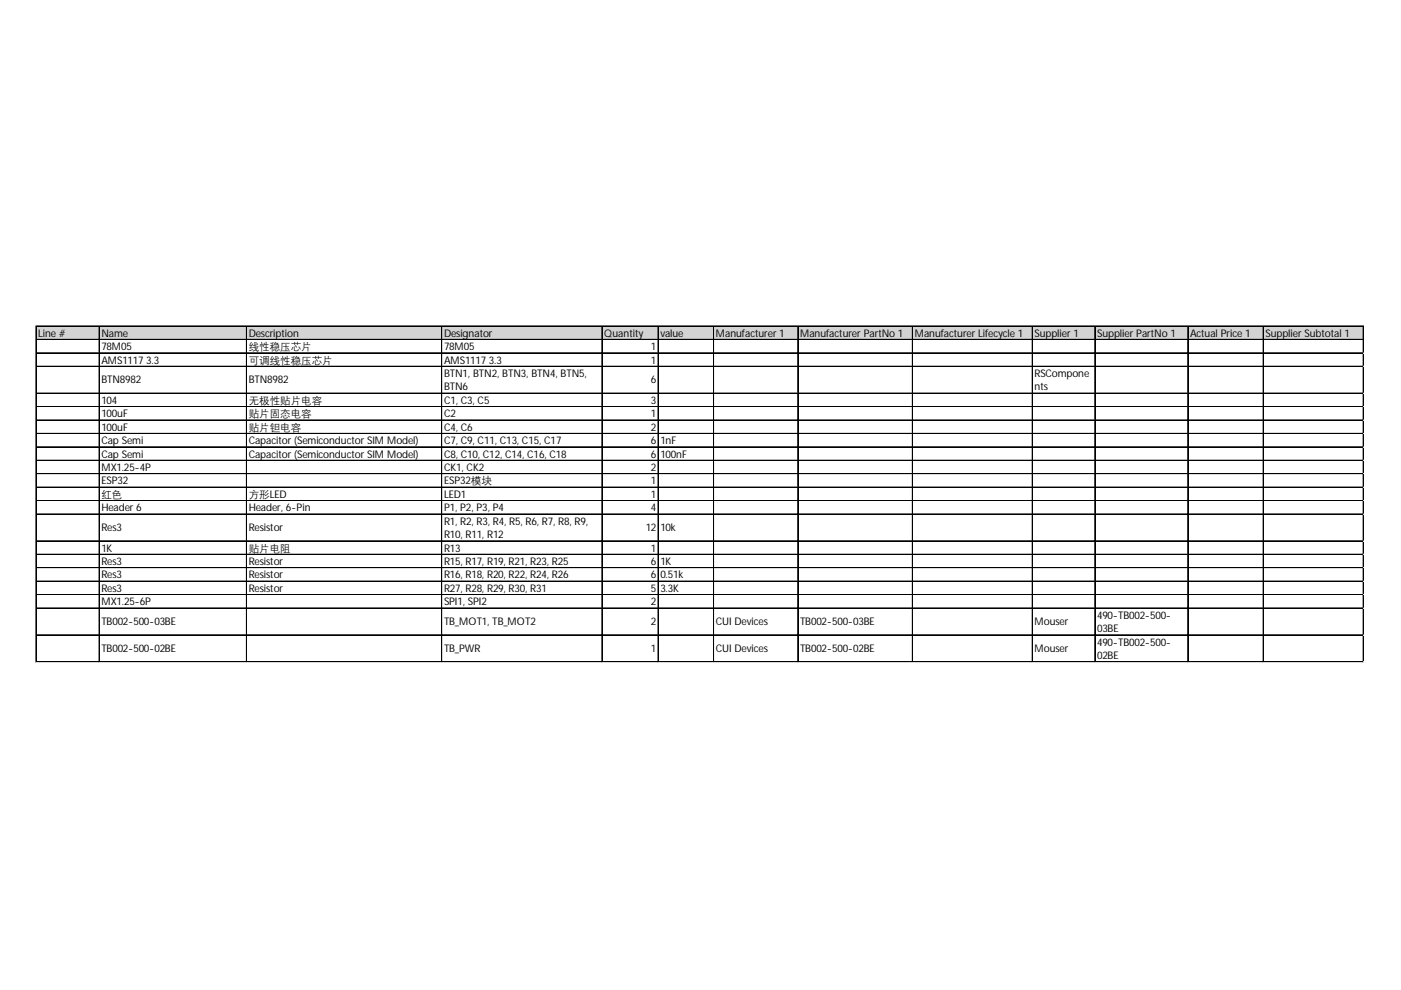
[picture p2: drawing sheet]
<svg xmlns="http://www.w3.org/2000/svg" width="297mm" height="210mm" viewBox="0 0 297 210" stroke-linecap="round" stroke-linejoin="round" font-family="sans-serif">
<defs><g id="words">
<g font-size="2.2">
<text x="8.1" y="71.4">Line #</text>
<text x="21.5" y="71.4">Name</text>
<text x="52.7" y="71.4">Description</text>
<text x="94.1" y="71.4">Designator</text>
<text x="128.1" y="71.4">Quantity</text>
<text x="140" y="71.4">value</text>
<text x="151.8" y="71.4">Manufacturer 1</text>
<text x="169.6" y="71.4">Manufacturer PartNo 1</text>
<text x="193.9" y="71.4">Manufacturer Lifecycle 1</text>
<text x="219.3" y="71.4">Supplier 1</text>
<text x="232.6" y="71.4">Supplier PartNo 1</text>
<text x="252.3" y="71.4">Actual Price 1</text>
<text x="268.3" y="71.4">Supplier Subtotal 1</text>
<text x="21.5" y="74.3">78M05</text>
<text x="21.5" y="77.1">AMS1117</text>
<text x="31" y="77.1">3.3</text>
<text x="52.7" y="74.3">线性稳压芯片</text>
<text x="52.7" y="77.1">可调线性稳压芯片</text>
<text x="94.1" y="74.3">78M05</text>
<text x="94.1" y="77.1">AMS1117</text>
<text x="103.6" y="77.1">3.3</text>
<text x="138" y="74.3">1</text>
<text x="138" y="77.1">1</text>
<text x="21.5" y="81.3">BTN8982</text>
<text x="52.7" y="81.3">BTN8982</text>
<text x="94.1" y="79.9">BTN1, BTN2, BTN3, BTN4, BTN5,</text>
<text x="94.1" y="82.8">BTN6</text>
<text x="138" y="81.3">6</text>
<text x="219.3" y="79.9">RSCompone</text>
<text x="219.3" y="82.8">nts</text>
<text x="21.5" y="85.6">104</text>
<text x="21.5" y="88.5">100uF</text>
<text x="52.7" y="85.6">无极性贴片电容</text>
<text x="52.7" y="88.5">贴片固态电容</text>
<text x="94.1" y="85.6">C1, C3, C5</text>
<text x="94.1" y="88.5">C2</text>
<text x="138" y="85.6">3</text>
<text x="138" y="88.5">1</text>
<text x="21.5" y="91.3">100uF</text>
<text x="21.5" y="94.2">Cap Semi</text>
<text x="52.7" y="91.3">贴片钽电容</text>
<text x="52.7" y="94.2">Capacitor (Semiconductor SIM Model)</text>
<text x="94.1" y="91.3">C4, C6</text>
<text x="94.1" y="94.2">C7, C9, C11, C13, C15, C17</text>
<text x="138" y="91.3">2</text>
<text x="138" y="94.2">6</text>
<text x="140" y="94.2">1nF</text>
<text x="21.5" y="97">Cap Semi</text>
<text x="21.5" y="99.9">MX1.25-4P</text>
<text x="52.7" y="97">Capacitor (Semiconductor SIM Model)</text>
<text x="94.1" y="97">C8, C10, C12, C14, C16, C18</text>
<text x="94.1" y="99.9">CK1, CK2</text>
<text x="138" y="97">6</text>
<text x="138" y="99.9">2</text>
<text x="140" y="97">100nF</text>
<text x="21.5" y="102.7">ESP32</text>
<text x="21.5" y="105.6">红色</text>
<text x="52.7" y="105.6">方形LED</text>
<text x="94.1" y="102.7">ESP32模块</text>
<text x="94.1" y="105.6">LED1</text>
<text x="138" y="102.7">1</text>
<text x="138" y="105.6">1</text>
<text x="21.5" y="108.4">Header 6</text>
<text x="21.5" y="112.6">Res3</text>
<text x="52.7" y="108.4">Header, 6-Pin</text>
<text x="52.7" y="112.6">Resistor</text>
<text x="94.1" y="108.4">P1, P2, P3, P4</text>
<text x="94.1" y="111.3">R1, R2, R3, R4, R5, R6, R7, R8, R9,</text>
<text x="136.9" y="112.6">12</text>
<text x="138" y="108.4">4</text>
<text x="140" y="112.6">10k</text>
<text x="21.5" y="117">1K</text>
<text x="21.5" y="119.8">Res3</text>
<text x="52.7" y="117">贴片电阻</text>
<text x="52.7" y="119.8">Resistor</text>
<text x="94.1" y="114.1">R10, R11, R12</text>
<text x="94.1" y="117">R13</text>
<text x="94.1" y="119.8">R15, R17, R19, R21, R23, R25</text>
<text x="138" y="117">1</text>
<text x="138" y="119.8">6</text>
<text x="140" y="119.8">1K</text>
<text x="21.5" y="122.7">Res3</text>
<text x="21.5" y="125.5">Res3</text>
<text x="52.7" y="122.7">Resistor</text>
<text x="52.7" y="125.5">Resistor</text>
<text x="94.1" y="122.7">R16, R18, R20, R22, R24, R26</text>
<text x="94.1" y="125.5">R27, R28, R29, R30, R31</text>
<text x="138" y="122.7">6</text>
<text x="138" y="125.5">5</text>
<text x="140" y="122.7">0.51k</text>
<text x="140" y="125.5">3.3K</text>
<text x="21.5" y="128.3">MX1.25-6P</text>
<text x="94.1" y="128.3">SPI1, SPI2</text>
<text x="138" y="128.3">2</text>
<text x="232.6" y="131.2">490-TB002-500-</text>
<text x="21.5" y="132.6">TB002-500-03BE</text>
<text x="94.1" y="132.6">TB_MOT1, TB_MOT2</text>
<text x="138" y="132.6">2</text>
<text x="151.8" y="132.6">CUI Devices</text>
<text x="169.6" y="132.6">TB002-500-03BE</text>
<text x="219.3" y="132.6">Mouser</text>
<text x="232.6" y="134">03BE</text>
<text x="232.6" y="136.9">490-TB002-500-</text>
<text x="21.5" y="138.3">TB002-500-02BE</text>
<text x="94.1" y="138.3">TB_PWR</text>
<text x="138" y="138.3">1</text>
<text x="151.8" y="138.3">CUI Devices</text>
<text x="169.6" y="138.3">TB002-500-02BE</text>
<text x="219.3" y="138.3">Mouser</text>
<text x="232.6" y="139.7">02BE</text>
</g>
</g></defs>
<path d="M7.7 69.2h281.5v2.9h-281.5z" fill="#d3d3d3"/>
<g fill="none" stroke="#000" stroke-width=".21">
<path d="M7.6 69.1v71.3M7.7 69.1v71.3M7.7 69.1h281.4M7.7 69.2h281.4M7.7 72h281.4M7.7 74.8h281.4M7.7 74.9h281.4M7.7 77.6h281.4M7.7 77.7h281.4M21 69.2v71.2M21.1 69.2v71.2M52.2 69.2v71.2"/>
<path d="M52.3 69.2v71.2M93.6 69.2v71.2M93.7 69.2v71.2M127.6 69.2v71.2M127.7 69.2v71.2M139.5 69.2v71.2M139.6 69.2v71.2M151.3 69.2v71.2M169.1 69.2v71.2M169.2 69.2v71.2M193.4 69.2v71.2M193.5 69.2v71.2"/>
<path d="M218.8 69.2v71.2M218.9 69.2v71.2M232.1 69.2v71.2M232.2 69.2v71.2M251.8 69.2v71.2M251.9 69.2v71.2M267.8 69.2v71.2M267.9 69.2v71.2M289 69.2v71.2M289.1 69.2v71.2M7.7 83.3h281.4M7.7 83.4h281.4"/>
<path d="M7.7 86.2h281.4M7.7 89h281.4M7.7 89.1h281.4M7.7 91.9h281.4M7.7 94.7h281.4M7.7 94.8h281.4M7.7 97.6h281.4M7.7 100.4h281.4M7.7 100.5h281.4M7.7 103.3h281.4M7.7 106.1h281.4M7.7 106.2h281.4"/>
<path d="M7.7 109h281.4M7.7 114.7h281.4M7.7 117.5h281.4M7.7 117.6h281.4M7.7 120.4h281.4M7.7 123.2h281.4M7.7 123.3h281.4M7.7 126h281.4M7.7 126.1h281.4M7.7 128.9h281.4M7.7 129h281.4M7.7 134.6h281.4"/>
<path d="M7.7 134.7h281.4M7.7 140.3h281.4"/>
</g>
<path d="M7.6 140.4v.1" fill="none" stroke="#d4d4d4" stroke-width=".21"/>
<path d="M7.6 140.4l.1 .1z" fill="#d4d4d4"/>
<path d="M21 140.4v.1" fill="none" stroke="#d4d4d4" stroke-width=".21"/>
<path d="M21 140.4l.1 .1z" fill="#d4d4d4"/>
<path d="M52.2 140.4v.1" fill="none" stroke="#d4d4d4" stroke-width=".21"/>
<path d="M52.2 140.4l.2 .1z" fill="#d4d4d4"/>
<path d="M93.6 140.4v.1" fill="none" stroke="#d4d4d4" stroke-width=".21"/>
<path d="M93.6 140.4l.2 .1z" fill="#d4d4d4"/>
<path d="M127.6 140.4v.1" fill="none" stroke="#d4d4d4" stroke-width=".21"/>
<path d="M127.6 140.4l.1 .1z" fill="#d4d4d4"/>
<path d="M139.5 140.4v.1" fill="none" stroke="#d4d4d4" stroke-width=".21"/>
<path d="M139.5 140.4l.1 .1z" fill="#d4d4d4"/>
<path d="M151.3 140.4v.1" fill="none" stroke="#d4d4d4" stroke-width=".21"/>
<path d="M151.3 140.4l.1 .1z" fill="#d4d4d4"/>
<path d="M169.1 140.4v.1" fill="none" stroke="#d4d4d4" stroke-width=".21"/>
<path d="M169.1 140.4l.2 .1z" fill="#d4d4d4"/>
<path d="M193.4 140.4v.1" fill="none" stroke="#d4d4d4" stroke-width=".21"/>
<path d="M193.4 140.4l.2 .1z" fill="#d4d4d4"/>
<path d="M218.8 140.4v.1" fill="none" stroke="#d4d4d4" stroke-width=".21"/>
<path d="M218.8 140.4l.2 .1z" fill="#d4d4d4"/>
<path d="M232.1 140.4v.1" fill="none" stroke="#d4d4d4" stroke-width=".21"/>
<path d="M232.1 140.4l.1 .1z" fill="#d4d4d4"/>
<path d="M251.8 140.4v.1" fill="none" stroke="#d4d4d4" stroke-width=".21"/>
<path d="M251.8 140.4l.1 .1z" fill="#d4d4d4"/>
<path d="M267.8 140.4v.1" fill="none" stroke="#d4d4d4" stroke-width=".21"/>
<path d="M267.8 140.4l.1 .1z" fill="#d4d4d4"/>
<path d="M289 140.4v.1" fill="none" stroke="#d4d4d4" stroke-width=".21"/>
<path d="M289 140.4l.1 .1z" fill="#d4d4d4"/>
<path d="M289.1 74.8h.1" fill="none" stroke="#d4d4d4" stroke-width=".21"/>
<path d="M289.1 74.8l.1 .1z" fill="#d4d4d4"/>
<path d="M289.1 77.6h.1" fill="none" stroke="#d4d4d4" stroke-width=".21"/>
<path d="M289.1 77.6l.1 .2z" fill="#d4d4d4"/>
<path d="M289.1 83.3h.1" fill="none" stroke="#d4d4d4" stroke-width=".21"/>
<path d="M289.1 83.3l.1 .2z" fill="#d4d4d4"/>
<path d="M289.1 86.2h.1" fill="none" stroke="#d4d4d4" stroke-width=".21"/>
<path d="M289.1 86.2l.1 .1z" fill="#d4d4d4"/>
<path d="M289.1 89h.1" fill="none" stroke="#d4d4d4" stroke-width=".21"/>
<path d="M289.1 89l.1 .2z" fill="#d4d4d4"/>
<path d="M289.1 91.9h.1" fill="none" stroke="#d4d4d4" stroke-width=".21"/>
<path d="M289.1 91.9l.1 .1z" fill="#d4d4d4"/>
<path d="M289.1 94.7h.1" fill="none" stroke="#d4d4d4" stroke-width=".21"/>
<path d="M289.1 94.7l.1 .2z" fill="#d4d4d4"/>
<path d="M289.1 97.6h.1" fill="none" stroke="#d4d4d4" stroke-width=".21"/>
<path d="M289.1 97.6l.1 .1z" fill="#d4d4d4"/>
<path d="M289.1 100.4h.1" fill="none" stroke="#d4d4d4" stroke-width=".21"/>
<path d="M289.1 100.4l.1 .1z" fill="#d4d4d4"/>
<path d="M289.1 103.3h.1" fill="none" stroke="#d4d4d4" stroke-width=".21"/>
<path d="M289.1 103.3l.1 .1z" fill="#d4d4d4"/>
<path d="M289.1 106.1h.1" fill="none" stroke="#d4d4d4" stroke-width=".21"/>
<path d="M289.1 106.1l.1 .1z" fill="#d4d4d4"/>
<path d="M289.1 109h.1" fill="none" stroke="#d4d4d4" stroke-width=".21"/>
<path d="M289.1 109l.1 .1z" fill="#d4d4d4"/>
<path d="M289.1 114.7h.1" fill="none" stroke="#d4d4d4" stroke-width=".21"/>
<path d="M289.1 114.7l.1 .1z" fill="#d4d4d4"/>
<path d="M289.1 117.5h.1" fill="none" stroke="#d4d4d4" stroke-width=".21"/>
<path d="M289.1 117.5l.1 .1z" fill="#d4d4d4"/>
<path d="M289.1 120.4h.1" fill="none" stroke="#d4d4d4" stroke-width=".21"/>
<path d="M289.1 120.4l.1 .1z" fill="#d4d4d4"/>
<path d="M289.1 123.2h.1" fill="none" stroke="#d4d4d4" stroke-width=".21"/>
<path d="M289.1 123.2l.1 .1z" fill="#d4d4d4"/>
<path d="M289.1 126h.1" fill="none" stroke="#d4d4d4" stroke-width=".21"/>
<path d="M289.1 126l.1 .2z" fill="#d4d4d4"/>
<path d="M289.1 128.9h.1" fill="none" stroke="#d4d4d4" stroke-width=".21"/>
<path d="M289.1 128.9l.1 .1z" fill="#d4d4d4"/>
<path d="M289.1 134.6h.1" fill="none" stroke="#d4d4d4" stroke-width=".21"/>
<path d="M289.1 134.6l.1 .1z" fill="#d4d4d4"/>
<path d="M289.1 140.3h.1" fill="none" stroke="#d4d4d4" stroke-width=".21"/>
<path d="M289.1 140.3l.1 .1z" fill="#d4d4d4"/>
<use href="#words"/>
</svg>
